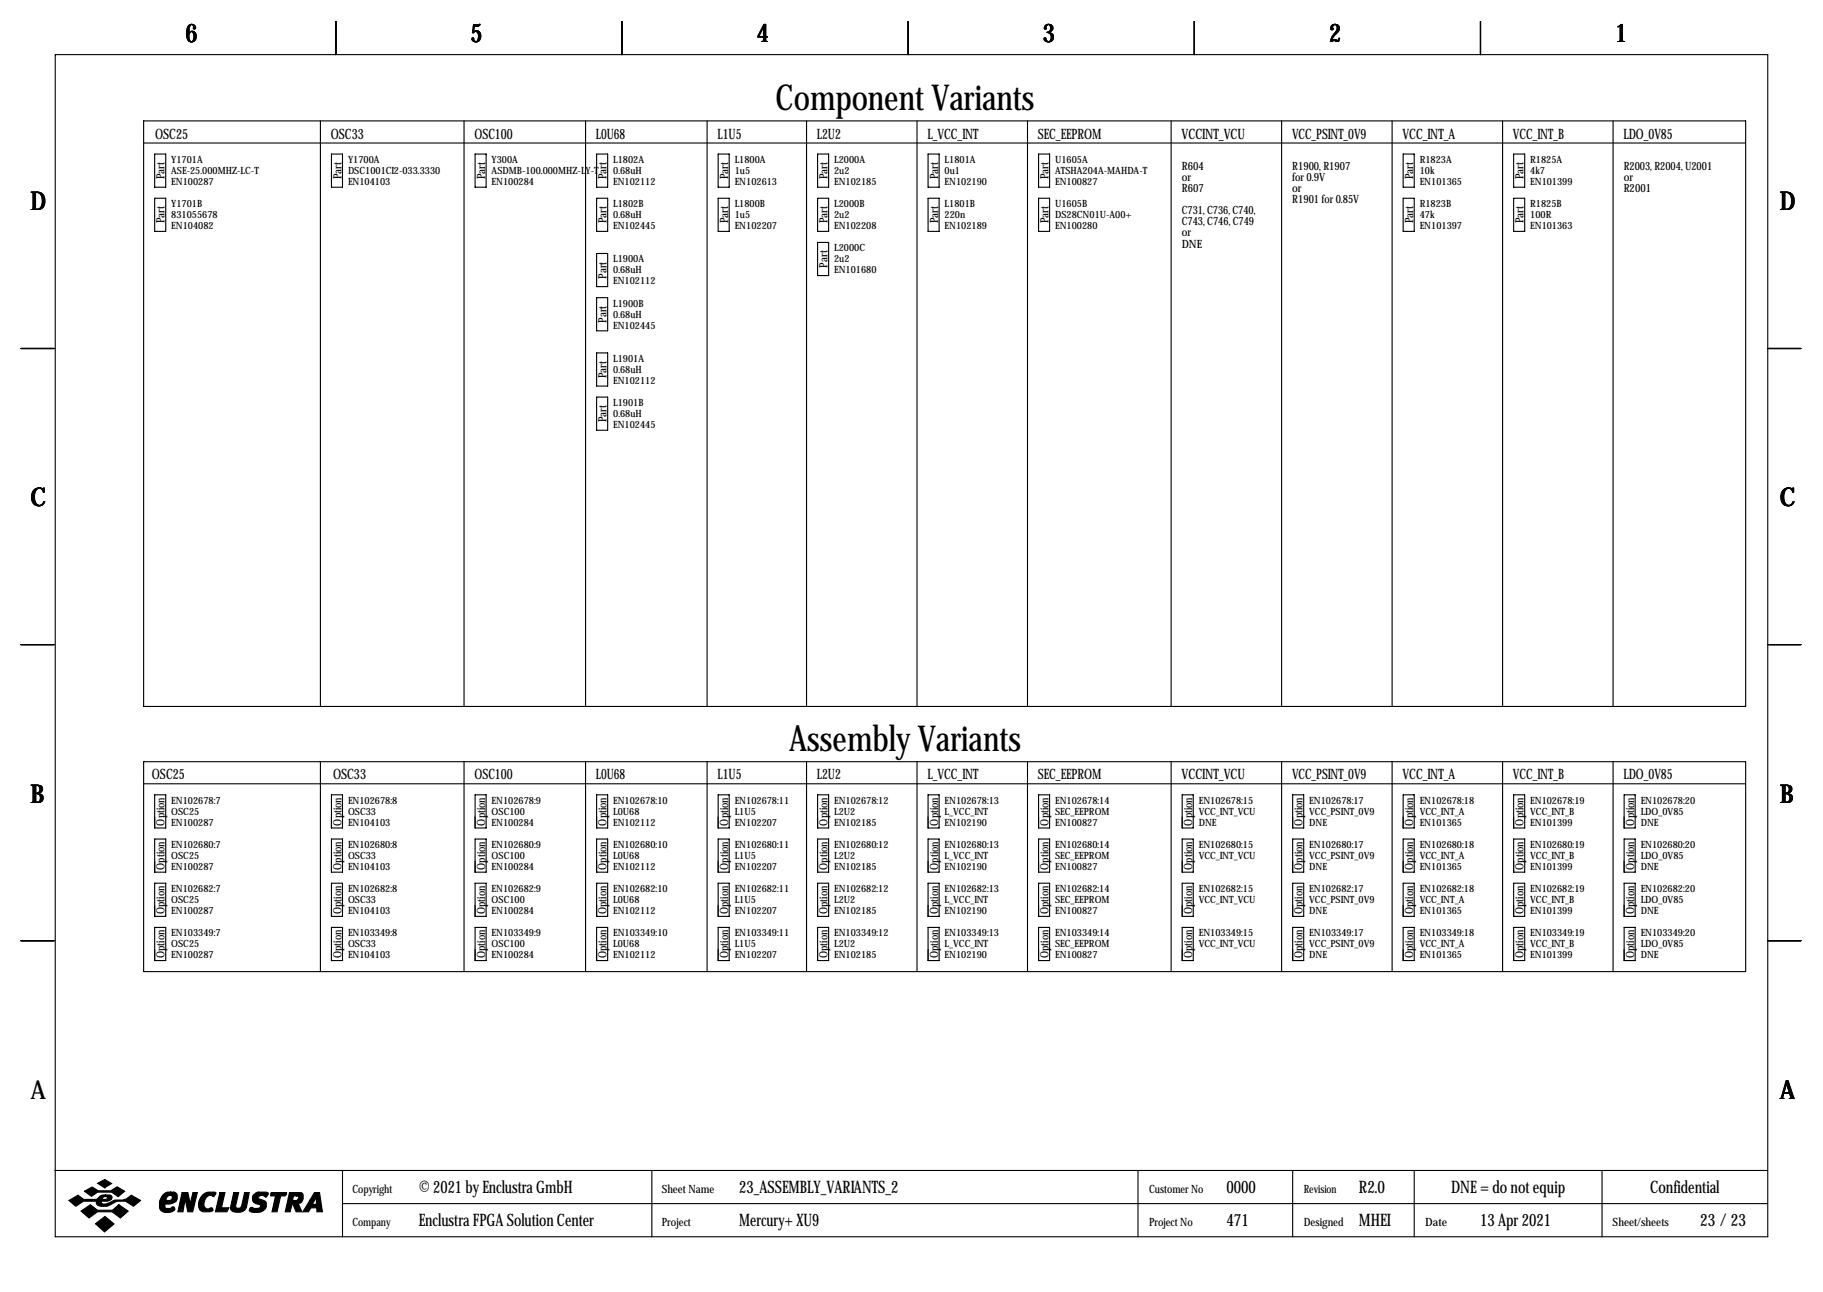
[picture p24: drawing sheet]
<svg xmlns="http://www.w3.org/2000/svg" width="419mm" height="297mm" viewBox="0 0 419 297" stroke-linecap="round" stroke-linejoin="round" font-family="sans-serif">
<defs><g id="words">
<g font-size="8.2">
<text x="178.3" y="25.3">Component Variants</text>
<text x="181.4" y="172.6">Assembly Variants</text>
</g>
<g font-size="5.9">
<text x="42.7" y="9.8">6</text>
<text x="108.2" y="9.8">5</text>
<text x="174" y="9.8">4</text>
<text x="239.8" y="9.8">3</text>
<text x="305.6" y="9.8">2</text>
<text x="371.3" y="9.8">1</text>
<text x="7" y="48.4">D</text>
<text x="409.2" y="48.4">D</text>
<text x="7" y="116.4">C</text>
<text x="409.2" y="116.4">C</text>
<text x="7" y="184.5">B</text>
<text x="409.2" y="184.5">B</text>
<text x="7" y="252.6">A</text>
<text x="409.2" y="252.6">A</text>
</g>
<g font-size="4">
<text x="96.3" y="274.2">© 2021 by Enclustra GmbH</text>
<text x="169.9" y="274.2">23_ASSEMBLY_VARIANTS_2</text>
<text x="281.9" y="274.2">0000</text>
<text x="312.4" y="274.2">R2.0</text>
<text x="333.6" y="274.2">DNE = do not equip</text>
<text x="379.4" y="274.2">Confidential</text>
<text x="96.3" y="281.8">Enclustra FPGA Solution Center</text>
<text x="169.9" y="281.8">Mercury+ XU9</text>
<text x="281.9" y="281.8">471</text>
<text x="312.4" y="281.8">MHEI</text>
<text x="340.3" y="281.8">13 Apr 2021</text>
<text x="390.9" y="281.8">23 /23</text>
</g>
<g font-size="3.3">
<text x="35.7" y="31.9">OSC25</text>
<text x="76" y="31.9">OSC33</text>
<text x="109.1" y="31.9">OSC100</text>
<text x="137" y="31.9">L0U68</text>
<text x="164.9" y="31.9">L1U5</text>
<text x="187.8" y="31.9">L2U2</text>
<text x="213.2" y="31.9">L_VCC_INT</text>
<text x="238.6" y="31.9">SEC_EEPROM</text>
<text x="271.6" y="31.9">VCCINT_VCU</text>
<text x="297" y="31.9">VCC_PSINT_0V9</text>
<text x="322.4" y="31.9">VCC_INT_A</text>
<text x="347.8" y="31.9">VCC_INT_B</text>
<text x="373.2" y="31.9">LDO_0V85</text>
<text x="34.9" y="179.2">OSC25</text>
<text x="76.6" y="179.2">OSC33</text>
<text x="109.1" y="179.2">OSC100</text>
<text x="137" y="179.2">L0U68</text>
<text x="164.9" y="179.2">L1U5</text>
<text x="187.8" y="179.2">L2U2</text>
<text x="213.2" y="179.2">L_VCC_INT</text>
<text x="238.6" y="179.2">SEC_EEPROM</text>
<text x="271.6" y="179.2">VCCINT_VCU</text>
<text x="297" y="179.2">VCC_PSINT_0V9</text>
<text x="322.4" y="179.2">VCC_INT_A</text>
<text x="347.8" y="179.2">VCC_INT_B</text>
<text x="373.2" y="179.2">LDO_0V85</text>
</g>
<g font-size="2.6">
<text x="37.8" y="41.2" transform="rotate(-90 37.8 41.2)">Part</text>
<text x="78.5" y="41.2" transform="rotate(-90 78.5 41.2)">Part</text>
<text x="111.5" y="41.2" transform="rotate(-90 111.5 41.2)">Part</text>
<text x="139.4" y="41.2" transform="rotate(-90 139.4 41.2)">Part</text>
<text x="167.4" y="41.2" transform="rotate(-90 167.4 41.2)">Part</text>
<text x="190.2" y="41.2" transform="rotate(-90 190.2 41.2)">Part</text>
<text x="215.6" y="41.2" transform="rotate(-90 215.6 41.2)">Part</text>
<text x="241" y="41.2" transform="rotate(-90 241 41.2)">Part</text>
<text x="271.7" y="39.1">R604</text>
<text x="271.7" y="41.7">or</text>
<text x="297.1" y="39.1">R1900, R1907</text>
<text x="297.1" y="41.7">for 0.9V</text>
<text x="324.9" y="41.2" transform="rotate(-90 324.9 41.2)">Part</text>
<text x="350.3" y="41.2" transform="rotate(-90 350.3 41.2)">Part</text>
<text x="373.3" y="39.1">R2003, R2004, U2001</text>
<text x="373.3" y="41.7">or</text>
<text x="271.7" y="44.2">R607</text>
<text x="297.1" y="46.7">R1901 for 0.85V</text>
<text x="297.1" y="44.2">or</text>
<text x="373.3" y="44.2">R2001</text>
<text x="37.8" y="51.4" transform="rotate(-90 37.8 51.4)">Part</text>
<text x="139.4" y="51.4" transform="rotate(-90 139.4 51.4)">Part</text>
<text x="167.4" y="51.4" transform="rotate(-90 167.4 51.4)">Part</text>
<text x="190.2" y="51.4" transform="rotate(-90 190.2 51.4)">Part</text>
<text x="215.6" y="51.4" transform="rotate(-90 215.6 51.4)">Part</text>
<text x="241" y="51.4" transform="rotate(-90 241 51.4)">Part</text>
<text x="271.7" y="49.3">C731, C736, C740,</text>
<text x="271.7" y="51.8">C743, C746, C749</text>
<text x="324.9" y="51.4" transform="rotate(-90 324.9 51.4)">Part</text>
<text x="350.3" y="51.4" transform="rotate(-90 350.3 51.4)">Part</text>
<text x="271.7" y="56.9">DNE</text>
<text x="271.7" y="54.4">or</text>
<text x="139.4" y="64.1" transform="rotate(-90 139.4 64.1)">Part</text>
<text x="190.2" y="61.5" transform="rotate(-90 190.2 61.5)">Part</text>
<text x="139.4" y="74.2" transform="rotate(-90 139.4 74.2)">Part</text>
<text x="139.4" y="86.9" transform="rotate(-90 139.4 86.9)">Part</text>
<text x="139.4" y="97.1" transform="rotate(-90 139.4 97.1)">Part</text>
<text x="37.8" y="189.8" transform="rotate(-90 37.8 189.8)">Option</text>
<text x="78.5" y="189.8" transform="rotate(-90 78.5 189.8)">Option</text>
<text x="111.5" y="189.8" transform="rotate(-90 111.5 189.8)">Option</text>
<text x="139.4" y="189.8" transform="rotate(-90 139.4 189.8)">Option</text>
<text x="167.4" y="189.8" transform="rotate(-90 167.4 189.8)">Option</text>
<text x="190.2" y="189.8" transform="rotate(-90 190.2 189.8)">Option</text>
<text x="215.6" y="189.8" transform="rotate(-90 215.6 189.8)">Option</text>
<text x="241" y="189.8" transform="rotate(-90 241 189.8)">Option</text>
<text x="274.1" y="189.8" transform="rotate(-90 274.1 189.8)">Option</text>
<text x="299.5" y="189.8" transform="rotate(-90 299.5 189.8)">Option</text>
<text x="324.9" y="189.8" transform="rotate(-90 324.9 189.8)">Option</text>
<text x="350.3" y="189.8" transform="rotate(-90 350.3 189.8)">Option</text>
<text x="375.7" y="189.8" transform="rotate(-90 375.7 189.8)">Option</text>
<text x="37.8" y="200" transform="rotate(-90 37.8 200)">Option</text>
<text x="78.5" y="200" transform="rotate(-90 78.5 200)">Option</text>
<text x="111.5" y="200" transform="rotate(-90 111.5 200)">Option</text>
<text x="139.4" y="200" transform="rotate(-90 139.4 200)">Option</text>
<text x="167.4" y="200" transform="rotate(-90 167.4 200)">Option</text>
<text x="190.2" y="200" transform="rotate(-90 190.2 200)">Option</text>
<text x="215.6" y="200" transform="rotate(-90 215.6 200)">Option</text>
<text x="241" y="200" transform="rotate(-90 241 200)">Option</text>
<text x="274.1" y="200" transform="rotate(-90 274.1 200)">Option</text>
<text x="299.5" y="200" transform="rotate(-90 299.5 200)">Option</text>
<text x="324.9" y="200" transform="rotate(-90 324.9 200)">Option</text>
<text x="350.3" y="200" transform="rotate(-90 350.3 200)">Option</text>
<text x="375.7" y="200" transform="rotate(-90 375.7 200)">Option</text>
<text x="37.8" y="210.1" transform="rotate(-90 37.8 210.1)">Option</text>
<text x="78.5" y="210.1" transform="rotate(-90 78.5 210.1)">Option</text>
<text x="111.5" y="210.1" transform="rotate(-90 111.5 210.1)">Option</text>
<text x="139.4" y="210.1" transform="rotate(-90 139.4 210.1)">Option</text>
<text x="167.4" y="210.1" transform="rotate(-90 167.4 210.1)">Option</text>
<text x="190.2" y="210.1" transform="rotate(-90 190.2 210.1)">Option</text>
<text x="215.6" y="210.1" transform="rotate(-90 215.6 210.1)">Option</text>
<text x="241" y="210.1" transform="rotate(-90 241 210.1)">Option</text>
<text x="274.1" y="210.1" transform="rotate(-90 274.1 210.1)">Option</text>
<text x="299.5" y="210.1" transform="rotate(-90 299.5 210.1)">Option</text>
<text x="324.9" y="210.1" transform="rotate(-90 324.9 210.1)">Option</text>
<text x="350.3" y="210.1" transform="rotate(-90 350.3 210.1)">Option</text>
<text x="375.7" y="210.1" transform="rotate(-90 375.7 210.1)">Option</text>
<text x="37.8" y="220.3" transform="rotate(-90 37.8 220.3)">Option</text>
<text x="78.5" y="220.3" transform="rotate(-90 78.5 220.3)">Option</text>
<text x="111.5" y="220.3" transform="rotate(-90 111.5 220.3)">Option</text>
<text x="139.4" y="220.3" transform="rotate(-90 139.4 220.3)">Option</text>
<text x="167.4" y="220.3" transform="rotate(-90 167.4 220.3)">Option</text>
<text x="190.2" y="220.3" transform="rotate(-90 190.2 220.3)">Option</text>
<text x="215.6" y="220.3" transform="rotate(-90 215.6 220.3)">Option</text>
<text x="241" y="220.3" transform="rotate(-90 241 220.3)">Option</text>
<text x="274.1" y="220.3" transform="rotate(-90 274.1 220.3)">Option</text>
<text x="299.5" y="220.3" transform="rotate(-90 299.5 220.3)">Option</text>
<text x="324.9" y="220.3" transform="rotate(-90 324.9 220.3)">Option</text>
<text x="350.3" y="220.3" transform="rotate(-90 350.3 220.3)">Option</text>
<text x="375.7" y="220.3" transform="rotate(-90 375.7 220.3)">Option</text>
<text x="81" y="274.2">Copyright</text>
<text x="152.1" y="274.2">Sheet Name</text>
<text x="264.2" y="274.2">Customer No</text>
<text x="299.7" y="274.2">Revision</text>
<text x="81" y="281.8">Company</text>
<text x="152.1" y="281.8">Project</text>
<text x="264.2" y="281.8">Project No</text>
<text x="299.7" y="281.8">Designed</text>
<text x="327.7" y="281.8">Date</text>
<text x="370.7" y="281.8">Sheet/sheets</text>
</g>
<g font-size="2.3">
<text x="39.4" y="37.5">Y1701A</text>
<text x="39.4" y="40">ASE-25.000MHZ-LC-T</text>
<text x="80" y="37.5">Y1700A</text>
<text x="80" y="40">DSC1001CI2-033.3330</text>
<text x="113" y="37.5">Y300A</text>
<text x="113" y="40">ASDMB-100.000MHZ-LY-T</text>
<text x="141" y="37.5">L1802A</text>
<text x="141" y="40">0.68uH</text>
<text x="168.9" y="37.5">L1800A</text>
<text x="168.9" y="40">1u5</text>
<text x="191.8" y="37.5">L2000A</text>
<text x="191.8" y="40">2u2</text>
<text x="217.2" y="37.5">L1801A</text>
<text x="217.2" y="40">0u1</text>
<text x="242.6" y="37.5">U1605A</text>
<text x="242.6" y="40">ATSHA204A-MAHDA-T</text>
<text x="326.4" y="37.5">R1823A</text>
<text x="326.4" y="40">10k</text>
<text x="351.8" y="37.5">R1825A</text>
<text x="351.8" y="40">4k7</text>
<text x="39.4" y="42.5">EN100287</text>
<text x="39.4" y="47.6">Y1701B</text>
<text x="80" y="42.5">EN104103</text>
<text x="113" y="42.5">EN100284</text>
<text x="141" y="42.5">EN102112</text>
<text x="141" y="47.6">L1802B</text>
<text x="168.9" y="42.5">EN102613</text>
<text x="168.9" y="47.6">L1800B</text>
<text x="191.8" y="42.5">EN102185</text>
<text x="191.8" y="47.6">L2000B</text>
<text x="217.2" y="42.5">EN102190</text>
<text x="217.2" y="47.6">L1801B</text>
<text x="242.6" y="47.6">U1605B</text>
<text x="242.6" y="42.5">EN100827</text>
<text x="326.4" y="42.5">EN101365</text>
<text x="326.4" y="47.6">R1823B</text>
<text x="351.8" y="42.5">EN101399</text>
<text x="351.8" y="47.6">R1825B</text>
<text x="39.4" y="50.2">831055678</text>
<text x="39.4" y="52.7">EN104082</text>
<text x="141" y="50.2">0.68uH</text>
<text x="141" y="52.7">EN102445</text>
<text x="168.9" y="50.2">1u5</text>
<text x="168.9" y="52.7">EN102207</text>
<text x="191.8" y="50.2">2u2</text>
<text x="191.8" y="52.7">EN102208</text>
<text x="217.2" y="50.2">220n</text>
<text x="217.2" y="52.7">EN102189</text>
<text x="242.6" y="50.2">DS28CN01U-A00+</text>
<text x="242.6" y="52.7">EN100280</text>
<text x="326.4" y="50.2">47k</text>
<text x="326.4" y="52.7">EN101397</text>
<text x="351.8" y="50.2">100R</text>
<text x="351.8" y="52.7">EN101363</text>
<text x="191.8" y="57.8">L2000C</text>
<text x="141" y="60.3">L1900A</text>
<text x="141" y="62.9">0.68uH</text>
<text x="141" y="65.4">EN102112</text>
<text x="191.8" y="60.3">2u2</text>
<text x="191.8" y="62.9">EN101680</text>
<text x="141" y="70.5">L1900B</text>
<text x="141" y="73">0.68uH</text>
<text x="141" y="75.6">EN102445</text>
<text x="141" y="83.2">L1901A</text>
<text x="141" y="85.7">0.68uH</text>
<text x="141" y="88.3">EN102112</text>
<text x="141" y="93.3">L1901B</text>
<text x="141" y="95.9">0.68uH</text>
<text x="141" y="98.4">EN102445</text>
<text x="39.4" y="184.8">EN102678:7</text>
<text x="80" y="184.8">EN102678:8</text>
<text x="113" y="184.8">EN102678:9</text>
<text x="141" y="184.8">EN102678:10</text>
<text x="168.9" y="184.8">EN102678:11</text>
<text x="191.8" y="184.8">EN102678:12</text>
<text x="217.2" y="184.8">EN102678:13</text>
<text x="242.6" y="184.8">EN102678:14</text>
<text x="275.6" y="184.8">EN102678:15</text>
<text x="301" y="184.8">EN102678:17</text>
<text x="326.4" y="184.8">EN102678:18</text>
<text x="351.8" y="184.8">EN102678:19</text>
<text x="377.2" y="184.8">EN102678:20</text>
<text x="39.4" y="187.3">OSC25</text>
<text x="39.4" y="189.9">EN100287</text>
<text x="80" y="187.3">OSC33</text>
<text x="80" y="189.9">EN104103</text>
<text x="113" y="187.3">OSC100</text>
<text x="113" y="189.9">EN100284</text>
<text x="141" y="187.3">L0U68</text>
<text x="141" y="189.9">EN102112</text>
<text x="168.9" y="187.3">L1U5</text>
<text x="168.9" y="189.9">EN102207</text>
<text x="191.8" y="187.3">L2U2</text>
<text x="191.8" y="189.9">EN102185</text>
<text x="217.2" y="187.3">L_VCC_INT</text>
<text x="217.2" y="189.9">EN102190</text>
<text x="242.6" y="187.3">SEC_EEPROM</text>
<text x="242.6" y="189.9">EN100827</text>
<text x="275.6" y="187.3">VCC_INT_VCU</text>
<text x="275.6" y="189.9">DNE</text>
<text x="301" y="187.3">VCC_PSINT_0V9</text>
<text x="301" y="189.9">DNE</text>
<text x="326.4" y="187.3">VCC_INT_A</text>
<text x="326.4" y="189.9">EN101365</text>
<text x="351.8" y="187.3">VCC_INT_B</text>
<text x="351.8" y="189.9">EN101399</text>
<text x="377.2" y="187.3">LDO_0V85</text>
<text x="377.2" y="189.9">DNE</text>
<text x="39.4" y="194.9">EN102680:7</text>
<text x="39.4" y="197.5">OSC25</text>
<text x="80" y="194.9">EN102680:8</text>
<text x="80" y="197.5">OSC33</text>
<text x="113" y="194.9">EN102680:9</text>
<text x="113" y="197.5">OSC100</text>
<text x="141" y="194.9">EN102680:10</text>
<text x="141" y="197.5">L0U68</text>
<text x="168.9" y="194.9">EN102680:11</text>
<text x="168.9" y="197.5">L1U5</text>
<text x="191.8" y="194.9">EN102680:12</text>
<text x="191.8" y="197.5">L2U2</text>
<text x="217.2" y="194.9">EN102680:13</text>
<text x="217.2" y="197.5">L_VCC_INT</text>
<text x="242.6" y="194.9">EN102680:14</text>
<text x="242.6" y="197.5">SEC_EEPROM</text>
<text x="275.6" y="194.9">EN102680:15</text>
<text x="275.6" y="197.5">VCC_INT_VCU</text>
<text x="301" y="194.9">EN102680:17</text>
<text x="301" y="197.5">VCC_PSINT_0V9</text>
<text x="326.4" y="194.9">EN102680:18</text>
<text x="326.4" y="197.5">VCC_INT_A</text>
<text x="351.8" y="194.9">EN102680:19</text>
<text x="351.8" y="197.5">VCC_INT_B</text>
<text x="377.2" y="194.9">EN102680:20</text>
<text x="377.2" y="197.5">LDO_0V85</text>
<text x="39.4" y="200">EN100287</text>
<text x="80" y="200">EN104103</text>
<text x="113" y="200">EN100284</text>
<text x="141" y="200">EN102112</text>
<text x="168.9" y="200">EN102207</text>
<text x="191.8" y="200">EN102185</text>
<text x="217.2" y="200">EN102190</text>
<text x="242.6" y="200">EN100827</text>
<text x="301" y="200">DNE</text>
<text x="326.4" y="200">EN101365</text>
<text x="351.8" y="200">EN101399</text>
<text x="377.2" y="200">DNE</text>
<text x="39.4" y="205.1">EN102682:7</text>
<text x="39.4" y="207.6">OSC25</text>
<text x="80" y="205.1">EN102682:8</text>
<text x="80" y="207.6">OSC33</text>
<text x="113" y="205.1">EN102682:9</text>
<text x="113" y="207.6">OSC100</text>
<text x="141" y="205.1">EN102682:10</text>
<text x="141" y="207.6">L0U68</text>
<text x="168.9" y="205.1">EN102682:11</text>
<text x="168.9" y="207.6">L1U5</text>
<text x="191.8" y="205.1">EN102682:12</text>
<text x="191.8" y="207.6">L2U2</text>
<text x="217.2" y="205.1">EN102682:13</text>
<text x="217.2" y="207.6">L_VCC_INT</text>
<text x="242.6" y="205.1">EN102682:14</text>
<text x="242.6" y="207.6">SEC_EEPROM</text>
<text x="275.6" y="205.1">EN102682:15</text>
<text x="275.6" y="207.6">VCC_INT_VCU</text>
<text x="301" y="205.1">EN102682:17</text>
<text x="301" y="207.6">VCC_PSINT_0V9</text>
<text x="326.4" y="205.1">EN102682:18</text>
<text x="326.4" y="207.6">VCC_INT_A</text>
<text x="351.8" y="205.1">EN102682:19</text>
<text x="351.8" y="207.6">VCC_INT_B</text>
<text x="377.2" y="205.1">EN102682:20</text>
<text x="377.2" y="207.6">LDO_0V85</text>
<text x="39.4" y="210.2">EN100287</text>
<text x="39.4" y="215.3">EN103349:7</text>
<text x="80" y="210.2">EN104103</text>
<text x="80" y="215.3">EN103349:8</text>
<text x="113" y="210.2">EN100284</text>
<text x="113" y="215.3">EN103349:9</text>
<text x="141" y="210.2">EN102112</text>
<text x="141" y="215.3">EN103349:10</text>
<text x="168.9" y="210.2">EN102207</text>
<text x="168.9" y="215.3">EN103349:11</text>
<text x="191.8" y="210.2">EN102185</text>
<text x="191.8" y="215.3">EN103349:12</text>
<text x="217.2" y="210.2">EN102190</text>
<text x="217.2" y="215.3">EN103349:13</text>
<text x="242.6" y="210.2">EN100827</text>
<text x="242.6" y="215.3">EN103349:14</text>
<text x="275.6" y="215.3">EN103349:15</text>
<text x="301" y="210.2">DNE</text>
<text x="301" y="215.3">EN103349:17</text>
<text x="326.4" y="210.2">EN101365</text>
<text x="326.4" y="215.3">EN103349:18</text>
<text x="351.8" y="210.2">EN101399</text>
<text x="351.8" y="215.3">EN103349:19</text>
<text x="377.2" y="210.2">DNE</text>
<text x="377.2" y="215.3">EN103349:20</text>
<text x="39.4" y="217.8">OSC25</text>
<text x="39.4" y="220.3">EN100287</text>
<text x="80" y="217.8">OSC33</text>
<text x="80" y="220.3">EN104103</text>
<text x="113" y="217.8">OSC100</text>
<text x="113" y="220.3">EN100284</text>
<text x="141" y="217.8">L0U68</text>
<text x="141" y="220.3">EN102112</text>
<text x="168.9" y="217.8">L1U5</text>
<text x="168.9" y="220.3">EN102207</text>
<text x="191.8" y="217.8">L2U2</text>
<text x="191.8" y="220.3">EN102185</text>
<text x="217.2" y="217.8">L_VCC_INT</text>
<text x="217.2" y="220.3">EN102190</text>
<text x="242.6" y="217.8">SEC_EEPROM</text>
<text x="242.6" y="220.3">EN100827</text>
<text x="275.6" y="217.8">VCC_INT_VCU</text>
<text x="301" y="217.8">VCC_PSINT_0V9</text>
<text x="301" y="220.3">DNE</text>
<text x="326.4" y="217.8">VCC_INT_A</text>
<text x="326.4" y="220.3">EN101365</text>
<text x="351.8" y="217.8">VCC_INT_B</text>
<text x="351.8" y="220.3">EN101399</text>
<text x="377.2" y="217.8">LDO_0V85</text>
<text x="377.2" y="220.3">DNE</text>
</g>
</g></defs>
<g fill="none" stroke="#000" stroke-width=".25">
<path d="M12.7 12.6h393.7v271.7h-393.7zM77.2 4.9v7.7M143 4.9v7.7M208.8 4.9v7.7M274.6 4.9v7.7M340.4 4.9v7.7M33 27.8h368.3v134.6h-368.3zM33 32.9h368.3M35.6 35.4h2.5v7.6h-2.5zM73.7 27.8v134.6M76.2 35.4h2.5v7.6h-2.5zM106.7 27.8v134.6"/>
<path d="M109.2 35.4h2.6v7.6h-2.6zM134.6 27.8v134.6M137.2 35.4h2.5v7.6h-2.5zM162.6 27.8v134.6M165.1 35.4h2.5v7.6h-2.5zM185.4 27.8v134.6M188 35.4h2.5v7.6h-2.5zM210.8 27.8v134.6M213.4 35.4h2.5v7.6h-2.5zM236.2 27.8v134.6M238.8 35.4h2.5v7.6h-2.5zM269.2 27.8v134.6"/>
<path d="M294.6 27.8v134.6M320 27.8v134.6M322.6 35.4h2.5v7.6h-2.5zM345.4 27.8v134.6M348 35.4h2.5v7.6h-2.5zM370.8 27.8v134.6M35.6 45.6h2.5v7.6h-2.5zM137.2 45.6h2.5v7.6h-2.5zM137.2 58.3h2.5v7.6h-2.5zM165.1 45.6h2.5v7.6h-2.5zM188 45.6h2.5v7.6h-2.5zM188 55.7h2.5v7.7h-2.5z"/>
<path d="M213.4 45.6h2.5v7.6h-2.5zM238.8 45.6h2.5v7.6h-2.5zM322.6 45.6h2.5v7.6h-2.5zM348 45.6h2.5v7.6h-2.5zM137.2 68.4h2.5v7.7h-2.5zM4.8 80.1h7.6M137.2 81.1h2.5v7.7h-2.5zM137.2 91.3h2.5v7.6h-2.5zM406.4 80.1h7.6M4.8 148.2h7.6M406.4 148.2h7.6M33 175.1h368.3v48.3h-368.3z"/>
<path d="M73.7 175.1v48.3M106.7 175.1v48.3M134.6 175.1v48.3M162.6 175.1v48.3M185.4 175.1v48.3M210.8 175.1v48.3M236.2 175.1v48.3M269.2 175.1v48.3M294.6 175.1v48.3M320 175.1v48.3M345.4 175.1v48.3M370.8 175.1v48.3"/>
<path d="M33 180.2h368.3M35.6 182.7h2.5v7.7h-2.5zM35.6 192.9h2.5v7.6h-2.5zM76.2 182.7h2.5v7.7h-2.5zM76.2 192.9h2.5v7.6h-2.5zM109.2 182.7h2.6v7.7h-2.6zM109.2 192.9h2.6v7.6h-2.6zM137.2 182.7h2.5v7.7h-2.5zM137.2 192.9h2.5v7.6h-2.5zM165.1 182.7h2.5v7.7h-2.5zM165.1 192.9h2.5v7.6h-2.5zM188 182.7h2.5v7.7h-2.5z"/>
<path d="M188 192.9h2.5v7.6h-2.5zM213.4 182.7h2.5v7.7h-2.5zM213.4 192.9h2.5v7.6h-2.5zM238.8 182.7h2.5v7.7h-2.5zM238.8 192.9h2.5v7.6h-2.5zM271.8 182.7h2.5v7.7h-2.5zM271.8 192.9h2.5v7.6h-2.5zM297.2 182.7h2.5v7.7h-2.5zM297.2 192.9h2.5v7.6h-2.5zM322.6 182.7h2.5v7.7h-2.5zM322.6 192.9h2.5v7.6h-2.5zM348 182.7h2.5v7.7h-2.5z"/>
<path d="M348 192.9h2.5v7.6h-2.5zM373.4 182.7h2.5v7.7h-2.5zM373.4 192.9h2.5v7.6h-2.5zM4.8 216.3h7.6M35.6 203.1h2.5v7.6h-2.5zM35.6 213.2h2.5v7.6h-2.5zM76.2 203.1h2.5v7.6h-2.5zM76.2 213.2h2.5v7.6h-2.5zM109.2 203.1h2.6v7.6h-2.6zM109.2 213.2h2.6v7.6h-2.6zM137.2 203.1h2.5v7.6h-2.5zM137.2 213.2h2.5v7.6h-2.5z"/>
<path d="M165.1 203.1h2.5v7.6h-2.5zM165.1 213.2h2.5v7.6h-2.5zM188 203.1h2.5v7.6h-2.5zM188 213.2h2.5v7.6h-2.5zM213.4 203.1h2.5v7.6h-2.5zM213.4 213.2h2.5v7.6h-2.5zM238.8 203.1h2.5v7.6h-2.5zM238.8 213.2h2.5v7.6h-2.5zM271.8 203.1h2.5v7.6h-2.5zM271.8 213.2h2.5v7.6h-2.5zM297.2 203.1h2.5v7.6h-2.5zM297.2 213.2h2.5v7.6h-2.5z"/>
<path d="M322.6 203.1h2.5v7.6h-2.5zM322.6 213.2h2.5v7.6h-2.5zM348 203.1h2.5v7.6h-2.5zM348 213.2h2.5v7.6h-2.5zM373.4 203.1h2.5v7.6h-2.5zM373.4 213.2h2.5v7.6h-2.5zM406.4 216.3h7.6M12.6 269.1h393.7M78.7 269.1v15.2M78.7 276.7h327.6M149.9 269.1v15.2M261.6 269.1v15.2"/>
<path d="M297.2 269.1v15.2M325.1 269.1v15.2M368.3 269.1v15.2"/>
</g>
<g fill="#000" stroke="#000" stroke-width=".25">
<path d="M15.8 276l2.1-1.2 1.4 1h2.8l.3-.2a1.77 1.77 0 0 1 1.9-.9v.4l-.6 .2-.2 .5h.9l.3-.6-.4-.1v-.4h.9a.59 .59 0 0 1 .6 .7l-.2 .4-.8 .4h-1.4l-.1 .1 .1 .4a3.2 3.2 0 0 0 2.7-.7l.3-.1a4 4 0 0 0 3.8-1.1l2.1 1.2-1.6 1.3a4 4 0 0 0-5.5-.2 2.66 2.66 0 0 1-2.9-.2l-.1-.7h-3l-1.8 1.1zM19.4 273.9l1.8-1 1.4 .9h2.9l1.4-.9 1.8 1-1.5 1.2-1.5-1h-3.2l-1.5 .9zM22.5 272l1.6-.8 1.6 .9-1.6 1zM18.6 278.4l2.2-1.4 1.6 1.2h3.5l1.4-1.2 2.2 1.4-1.8 1.6-1.9-1.4h-3.4l-1.9 1.4zM37.4 274.7a1.75 1.75 0 0 1 1.8-.6v.7a.82 .82 0 0 0-.8 1.2h.6a.6 .6 0 0 0 .6-.5 .6 .6 0 0 0-.4-.7v-.7h.8l.5 .3a1.61 1.61 0 0 1 0 1.7 1.61 1.61 0 0 1-1.5 .7h-1v.9l.2 .1h.9l.7-.4 .4 .4a1.06 1.06 0 0 1-1.3 1 1.82 1.82 0 0 1-2.2-1.1 3.5 3.5 0 0 1 .7-3zM41.9 274.2h1.3l.5 2.6 .6-2.6h1.1l-1.1 4.4h-1.1l-.6-2.9-.5 2.9h-1.2zM46.7 274.6a2.78 2.78 0 0 1 2.9-.4l-.4 .9a1.32 1.32 0 0 0-2.1 .8l-.2 .8a.98 .98 0 0 0 1.1 1.2 .55 .55 0 0 1 .6-.2 .55 .55 0 0 1 .4 .6l-.7 .3-1.8-.1a1.79 1.79 0 0 1-.8-2.3zM50.5 274.2h1.2l-.8 3.5h1.7l-.4 .9h-2.7zM53.7 274.2h1.2l-.7 3.1a.73 .73 0 0 0 .7 .5 .73 .73 0 0 0 .7-.6l.6-3h1.1l-.7 3.4a2.28 2.28 0 0 1-3.6 .4v-.4zM58.3 274.7l.8-.6h2.1l.5 .2v.2l-.6 .7a.96 .96 0 0 0-1-.4 .96 .96 0 0 0-.8 .6l1.7 .8a1.71 1.71 0 0 1-.1 1.8 1.71 1.71 0 0 1-1.7 .8l-1.4-.2a.51 .51 0 0 1-.4-.7 .51 .51 0 0 1 .8-.2l1 .1a.52 .52 0 0 0 .6-.2 .52 .52 0 0 0-.2-.7 1.39 1.39 0 0 1-1.4-.6 1.39 1.39 0 0 1 .1-1.6zM62.2 274.4l.2-.2h3.5l-.1 .4-.3 .3h-1l-.8 3.7h-1.2l.8-3.7h-1.1zM66.5 274.2h1.7v.7h-.7l-.2 1.1h.9l.3-.3a.44 .44 0 0 0 .1-.5 .44 .44 0 0 0-.4-.3v-.7h1l.3 .2 .2 .3v.9a1.03 1.03 0 0 1-1.2 1l.9 2h-1.3l-.8-1.8h-.1l-.5 1.8h-1.1z"/>
<path d="M72.3 274.2h1.2l.6 4.4h-1.3v-.9h-1.3l-.6 .9h-1.3l1.7-2.7h1l-.4 .8 .2 .2h.4l.2-.2v-1.5l-.4 .7h-1zM21.9 281.3l2.2-1.6 2.1 1.7-2.2 1.8z"/>
</g>
<use href="#words"/>
</svg>
